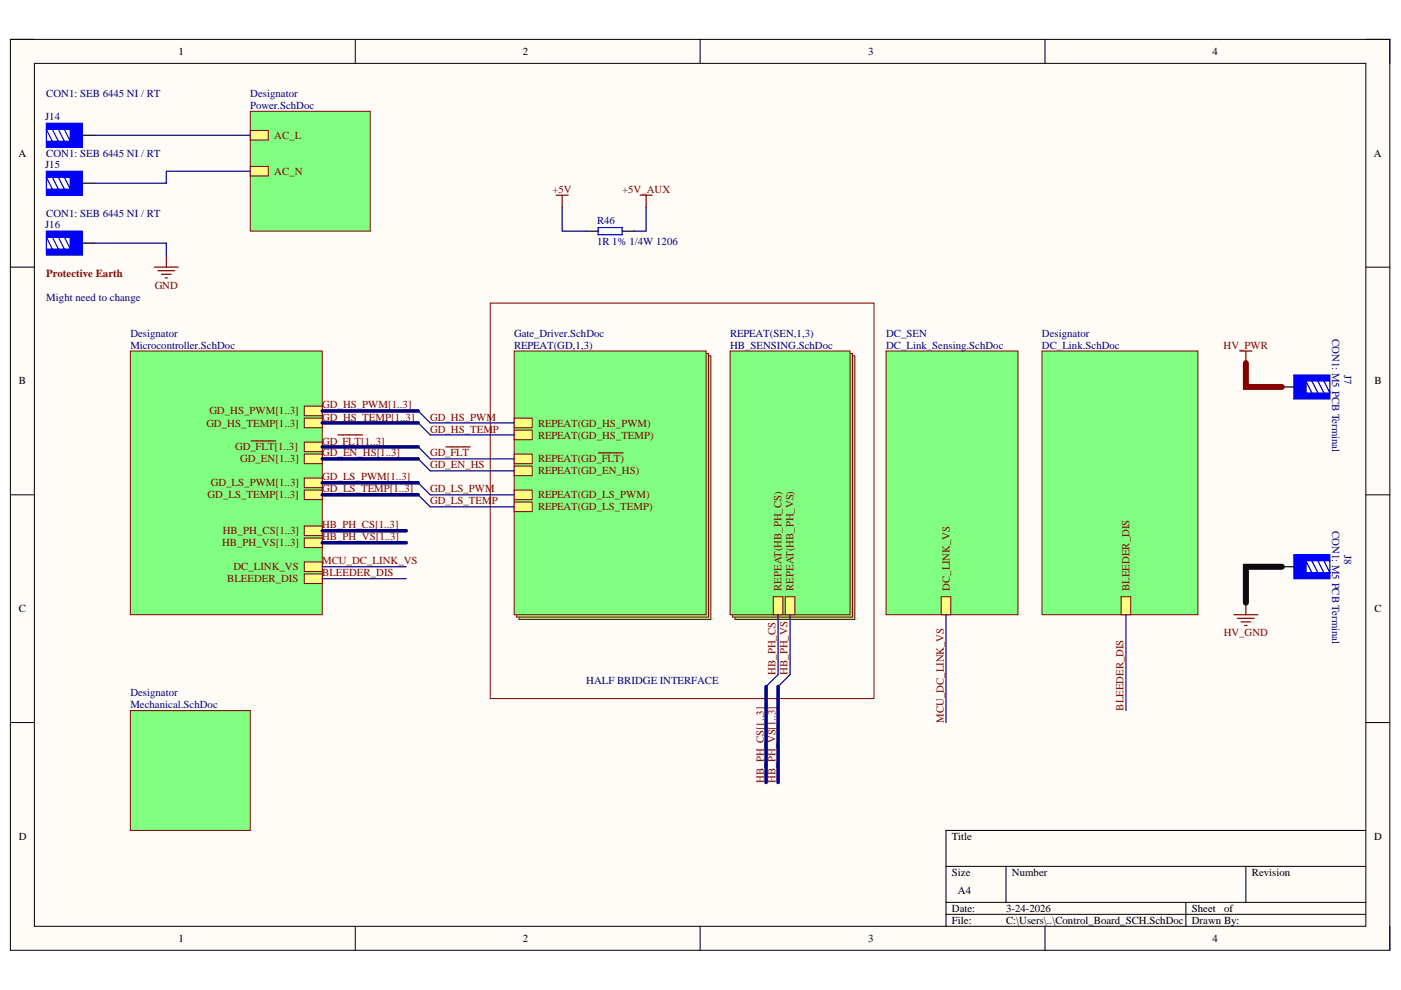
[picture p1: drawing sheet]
<svg xmlns="http://www.w3.org/2000/svg" width="297mm" height="210mm" viewBox="0 0 297 210" stroke-linecap="round" stroke-linejoin="round" font-family="sans-serif">
<defs><g id="words">
<g font-size="2.3">
<text x="37.9" y="11.7">1</text>
<text x="110.8" y="11.7">2</text>
<text x="184" y="11.7">3</text>
<text x="257.1" y="11.7">4</text>
<text x="3.9" y="33.2">A</text>
<text x="291.3" y="33.2">A</text>
<text x="4" y="81.5">B</text>
<text x="291.4" y="81.5">B</text>
<text x="4" y="129.8">C</text>
<text x="291.4" y="129.8">C</text>
<text x="4" y="178.1">D</text>
<text x="201.8" y="178.1">Title</text>
<text x="291.3" y="178.1">D</text>
<text x="201.8" y="185.7">Size</text>
<text x="214.6" y="185.7">Number</text>
<text x="265.4" y="185.7">Revision</text>
<text x="203.1" y="189.5">A4</text>
<text x="201.8" y="193.3">Date:</text>
<text x="201.8" y="195.9">File:</text>
<text x="213.3" y="193.3">3-24-2026</text>
<text x="213.3" y="195.9">C:\Users\..\Control_Board_SCH.SchDoc</text>
<text x="252.7" y="193.3">Sheet</text>
<text x="252.7" y="195.9">Drawn By:</text>
<text x="259.6" y="193.3">of</text>
<text x="37.9" y="199.7">1</text>
<text x="110.8" y="199.7">2</text>
<text x="184" y="199.7">3</text>
<text x="257.1" y="199.7">4</text>
</g>
<g font-size="2.3" fill="#000080">
<text x="9.8" y="20.5">CON1: SEB 6445 NI / RT</text>
<text x="53.1" y="20.5">Designator</text>
<text x="53.1" y="23.1">Power.SchDoc</text>
<text x="9.6" y="25.4">J14</text>
<text x="9.6" y="35.6">J15</text>
<text x="9.8" y="33.2">CON1: SEB 6445 NI / RT</text>
<text x="9.8" y="46">CON1: SEB 6445 NI / RT</text>
<text x="126.6" y="47.5">R46</text>
<text x="9.6" y="48.2">J16</text>
<text x="126.6" y="52">1R 1% 1/4W 1206</text>
<text x="9.8" y="63.8">Might need to change</text>
<text x="27.6" y="71.4">Designator</text>
<text x="109" y="71.4">Gate_Driver.SchDoc</text>
<text x="154.8" y="71.4">REPEAT(SEN,1,3)</text>
<text x="187.9" y="71.4">DC_SEN</text>
<text x="220.9" y="71.4">Designator</text>
<text x="282.4" y="71.9" transform="rotate(90 282.4 71.9)">CON1: M5 PCB Terminal</text>
<text x="27.6" y="73.9">Microcontroller.SchDoc</text>
<text x="109" y="73.9">REPEAT(GD,1,3)</text>
<text x="154.8" y="73.9">HB_SENSING.SchDoc</text>
<text x="187.9" y="73.9">DC_Link_Sensing.SchDoc</text>
<text x="220.9" y="73.9">DC_Link.SchDoc</text>
<text x="285" y="79.5" transform="rotate(90 285 79.5)">J7</text>
<text x="282.4" y="112.6" transform="rotate(90 282.4 112.6)">CON1: M5 PCB Terminal</text>
<text x="285" y="117.6" transform="rotate(90 285 117.6)">J8</text>
<text x="27.6" y="147.6">Designator</text>
<text x="124.3" y="145.1">HALF BRIDGE INTERFACE</text>
<text x="27.6" y="150.1">Mechanical.SchDoc</text>
</g>
<g font-size="2.3" fill="#800000">
<text x="58.1" y="29.4">AC_L</text>
<text x="58.1" y="37.1">AC_N</text>
<text x="117.1" y="40.9">+5V</text>
<text x="131.9" y="40.9">+5V_AUX</text>
<text x="32.8" y="61.2">GND</text>
<text x="259.4" y="73.9">HV_PWR</text>
<text x="44.4" y="87.9">GD_HS_PWM[1..3]</text>
<text x="68.3" y="86.6">GD_HS_PWM[1..3]</text>
<text x="68.3" y="89.2">GD_HS_TEMP[1..3]</text>
<text x="91.2" y="89.2">GD_HS_PWM</text>
<text x="43.8" y="90.4">GD_HS_TEMP[1..3]</text>
<text x="49.9" y="95.5">GD_FLT[1..3]</text>
<text x="68.3" y="94.2">GD_FLT[1..3]</text>
<text x="91.2" y="91.7">GD_HS_TEMP</text>
<text x="114.1" y="90.4">REPEAT(GD_HS_PWM)</text>
<text x="114.1" y="93">REPEAT(GD_HS_TEMP)</text>
<text x="50.9" y="98.1">GD_EN[1..3]</text>
<text x="68.3" y="101.9">GD_LS_PWM[1..3]</text>
<text x="68.3" y="96.8">GD_EN_HS[1..3]</text>
<text x="91.2" y="96.8">GD_FLT</text>
<text x="91.2" y="99.3">GD_EN_HS</text>
<text x="114.1" y="98.1">REPEAT(GD_FLT)</text>
<text x="114.1" y="100.6">REPEAT(GD_EN_HS)</text>
<text x="44" y="105.7">GD_LS_TEMP[1..3]</text>
<text x="44.7" y="103.1">GD_LS_PWM[1..3]</text>
<text x="68.3" y="104.4">GD_LS_TEMP[1..3]</text>
<text x="91.2" y="104.4">GD_LS_PWM</text>
<text x="91.2" y="106.9">GD_LS_TEMP</text>
<text x="114.1" y="105.7">REPEAT(GD_LS_PWM)</text>
<text x="47.2" y="113.3">HB_PH_CS[1..3]</text>
<text x="68.3" y="112">HB_PH_CS[1..3]</text>
<text x="114.1" y="108.2">REPEAT(GD_LS_TEMP)</text>
<text x="47.1" y="115.9">HB_PH_VS[1..3]</text>
<text x="68.3" y="114.5">HB_PH_VS[1..3]</text>
<text x="68.3" y="119.7">MCU_DC_LINK_VS</text>
<text x="48.2" y="123.5">BLEEDER_DIS</text>
<text x="49.5" y="120.9">DC_LINK_VS</text>
<text x="68.3" y="122.2">BLEEDER_DIS</text>
<text x="165.7" y="125.2" transform="rotate(-90 165.7 125.2)">REPEAT(HB_PH_CS)</text>
<text x="168.3" y="125.2" transform="rotate(-90 168.3 125.2)">REPEAT(HB_PH_VS)</text>
<text x="201.4" y="125.2" transform="rotate(-90 201.4 125.2)">DC_LINK_VS</text>
<text x="239.5" y="125.2" transform="rotate(-90 239.5 125.2)">BLEEDER_DIS</text>
<text x="259.5" y="134.9">HV_GND</text>
<text x="164.5" y="143" transform="rotate(-90 164.5 143)">HB_PH_CS</text>
<text x="167" y="143" transform="rotate(-90 167 143)">HB_PH_VS</text>
<text x="200.1" y="153.2" transform="rotate(-90 200.1 153.2)">MCU_DC_LINK_VS</text>
<text x="238.2" y="150.7" transform="rotate(-90 238.2 150.7)">BLEEDER_DIS</text>
<text x="161.9" y="165.9" transform="rotate(-90 161.9 165.9)">HB_PH_CS[1..3]</text>
<text x="164.5" y="165.9" transform="rotate(-90 164.5 165.9)">HB_PH_VS[1..3]</text>
</g>
<text font-size="2.3" fill="#980000" x="9.8" y="58.6">Protective Earth</text>
</g></defs>
<path d="M2.2 8.4h292.5v193.1h-292.5z" fill-rule="evenodd" fill="#fffcf8"/>
<path d="M2.2 8.4h292.5v193.1h-292.5z" fill="none" stroke="#000" stroke-width=".21"/>
<path d="M7.3 13.4h282.3v183h-282.3z" fill-rule="evenodd" fill="#fffcf8"/>
<g fill="none" stroke="#000" stroke-width=".21">
<path d="M2.2 8.4h5.1M7.3 13.4h282.3v183h-282.3zM75.3 8.4v5M148.4 8.4v5M221.6 8.4v5M289.6 8.4h5.1v5M2.2 56.6h5.1M289.6 56.6h5.1M2.2 104.9h5.1M289.6 104.9h5.1M2.2 153.2h5.1M289.6 153.2h5.1"/>
<path d="M289.6 176.1h-89v20.3M75.3 196.4v5.1M148.4 196.4v5.1M200.6 183.7h89M200.6 191.3h89M200.6 193.9h89M213.3 183.7v7.6M221.6 196.4v5.1M251.4 191.3v5.1M264.2 183.7v7.6M294.7 196.4v5.1"/>
</g>
<path d="M53.1 23.6h25.4v25.4h-25.4z" fill-rule="evenodd" fill="#80ff80"/>
<path d="M53.1 23.6h25.4v25.4h-25.4z" fill="none" stroke="#800000" stroke-width=".21"/>
<path d="M53.1 27.7h3.8v2h-3.8z" fill-rule="evenodd" fill="#ffff80"/>
<path d="M53.1 27.7h3.8v2h-3.8z" fill="none" stroke="#800000" stroke-width=".21"/>
<path d="M53.1 35.3h3.8v2h-3.8z" fill-rule="evenodd" fill="#ffff80"/>
<path d="M53.1 35.3h3.8v2h-3.8z" fill="none" stroke="#800000" stroke-width=".21"/>
<path d="M27.6 74.4h40.7v55.9h-40.7z" fill-rule="evenodd" fill="#80ff80"/>
<path d="M27.6 74.4h40.7v55.9h-40.7z" fill="none" stroke="#800000" stroke-width=".21"/>
<path d="M64.5 86.1h3.8v2h-3.8z" fill-rule="evenodd" fill="#ffff80"/>
<path d="M64.5 86.1h3.8v2h-3.8z" fill="none" stroke="#800000" stroke-width=".21"/>
<path d="M64.5 101.4h3.8v2h-3.8z" fill-rule="evenodd" fill="#ffff80"/>
<path d="M64.5 101.4h3.8v2h-3.8z" fill="none" stroke="#800000" stroke-width=".21"/>
<path d="M64.5 88.7h3.8v2h-3.8z" fill-rule="evenodd" fill="#ffff80"/>
<path d="M64.5 88.7h3.8v2h-3.8z" fill="none" stroke="#800000" stroke-width=".21"/>
<path d="M64.5 103.9h3.8v2h-3.8z" fill-rule="evenodd" fill="#ffff80"/>
<path d="M64.5 103.9h3.8v2h-3.8z" fill="none" stroke="#800000" stroke-width=".21"/>
<path d="M64.5 93.7h3.8v2.1h-3.8z" fill-rule="evenodd" fill="#ffff80"/>
<path d="M64.5 93.7h3.8v2.1h-3.8z" fill="none" stroke="#800000" stroke-width=".21"/>
<path d="M53.2 93.5h5.3" fill="none" stroke="#800000" stroke-width=".25"/>
<path d="M64.5 96.3h3.8v2h-3.8z" fill-rule="evenodd" fill="#ffff80"/>
<path d="M64.5 96.3h3.8v2h-3.8z" fill="none" stroke="#800000" stroke-width=".21"/>
<path d="M64.5 121.7h3.8v2h-3.8z" fill-rule="evenodd" fill="#ffff80"/>
<path d="M64.5 121.7h3.8v2h-3.8z" fill="none" stroke="#800000" stroke-width=".21"/>
<path d="M64.5 119.1h3.8v2.1h-3.8z" fill-rule="evenodd" fill="#ffff80"/>
<path d="M64.5 119.1h3.8v2.1h-3.8z" fill="none" stroke="#800000" stroke-width=".21"/>
<path d="M64.5 111.5h3.8v2.1h-3.8z" fill-rule="evenodd" fill="#ffff80"/>
<path d="M64.5 111.5h3.8v2.1h-3.8z" fill="none" stroke="#800000" stroke-width=".21"/>
<path d="M64.5 114.1h3.8v2h-3.8z" fill-rule="evenodd" fill="#ffff80"/>
<path d="M64.5 114.1h3.8v2h-3.8z" fill="none" stroke="#800000" stroke-width=".21"/>
<path d="M110 75.4h40.7v55.9h-40.7z" fill-rule="evenodd" fill="#80ff80"/>
<path d="M110 75.4h40.7v55.9h-40.7z" fill="none" stroke="#800000" stroke-width=".21"/>
<path d="M109.5 74.9h40.7v55.9h-40.7z" fill-rule="evenodd" fill="#80ff80"/>
<path d="M109.5 74.9h40.7v55.9h-40.7z" fill="none" stroke="#800000" stroke-width=".21"/>
<path d="M109 74.4h40.7v55.9h-40.7z" fill-rule="evenodd" fill="#80ff80"/>
<path d="M109 74.4h40.7v55.9h-40.7z" fill="none" stroke="#800000" stroke-width=".21"/>
<path d="M109 103.9h3.8v2h-3.8z" fill-rule="evenodd" fill="#ffff80"/>
<path d="M109 103.9h3.8v2h-3.8z" fill="none" stroke="#800000" stroke-width=".21"/>
<path d="M109 88.7h3.8v2h-3.8z" fill-rule="evenodd" fill="#ffff80"/>
<path d="M109 88.7h3.8v2h-3.8z" fill="none" stroke="#800000" stroke-width=".21"/>
<path d="M109 91.2h3.8v2h-3.8z" fill-rule="evenodd" fill="#ffff80"/>
<path d="M109 91.2h3.8v2h-3.8z" fill="none" stroke="#800000" stroke-width=".21"/>
<path d="M109 106.4h3.8v2.1h-3.8z" fill-rule="evenodd" fill="#ffff80"/>
<path d="M109 106.4h3.8v2.1h-3.8z" fill="none" stroke="#800000" stroke-width=".21"/>
<path d="M109 96.3h3.8v2h-3.8z" fill-rule="evenodd" fill="#ffff80"/>
<path d="M109 96.3h3.8v2h-3.8z" fill="none" stroke="#800000" stroke-width=".21"/>
<path d="M126.9 96h5.2" fill="none" stroke="#800000" stroke-width=".25"/>
<path d="M109 98.8h3.8v2.1h-3.8z" fill-rule="evenodd" fill="#ffff80"/>
<path d="M109 98.8h3.8v2.1h-3.8z" fill="none" stroke="#800000" stroke-width=".21"/>
<path d="M88.7 87.1l2.5 2.6M88.7 94.8l2.5 2.5M88.7 97.3l2.5 2.5M88.7 89.7l2.5 2.5M88.7 102.4l2.5 2.5M88.7 104.9l2.5 2.6" fill="none" stroke="#000080" stroke-width=".25"/>
<path d="M71.6 92.2h5.3M94.5 94.8h5.2" fill="none" stroke="#800000" stroke-width=".25"/>
<path d="M155.8 75.4h25.4v56h-25.4z" fill-rule="evenodd" fill="#80ff80"/>
<path d="M155.8 75.4h25.4v56h-25.4z" fill="none" stroke="#800000" stroke-width=".21"/>
<path d="M155.3 74.9h25.4v55.9h-25.4z" fill-rule="evenodd" fill="#80ff80"/>
<path d="M155.3 74.9h25.4v55.9h-25.4z" fill="none" stroke="#800000" stroke-width=".21"/>
<path d="M154.8 74.4h25.4v55.9h-25.4z" fill-rule="evenodd" fill="#80ff80"/>
<path d="M154.8 74.4h25.4v55.9h-25.4z" fill="none" stroke="#800000" stroke-width=".21"/>
<path d="M163.9 126.5h2.1v3.8h-2.1z" fill-rule="evenodd" fill="#ffff80"/>
<path d="M163.9 126.5h2.1v3.8h-2.1z" fill="none" stroke="#800000" stroke-width=".21"/>
<path d="M166.5 126.5h2v3.8h-2z" fill-rule="evenodd" fill="#ffff80"/>
<path d="M166.5 126.5h2v3.8h-2z" fill="none" stroke="#800000" stroke-width=".21"/>
<path d="M220.9 74.4h33.1v55.9h-33.1z" fill-rule="evenodd" fill="#80ff80"/>
<path d="M220.9 74.4h33.1v55.9h-33.1z" fill="none" stroke="#800000" stroke-width=".21"/>
<path d="M237.7 126.5h2v3.8h-2z" fill-rule="evenodd" fill="#ffff80"/>
<path d="M237.7 126.5h2v3.8h-2z" fill="none" stroke="#800000" stroke-width=".21"/>
<path d="M276.9 83.3v-2.5l1.2 2.5M278.1 80.8l1.3 2.5M279.4 80.8l1.3 2.5M280.7 80.8l1.3 2.5v-2.5" fill="none" stroke="#00f" stroke-width=".25"/>
<path d="M271.8 82h2.5" fill="none" stroke="#000" stroke-width=".25"/>
<path d="M274.3 79.5h7.7v1.3h-5.1v2.5h5.1v1.3h-7.7z" fill-rule="evenodd" fill="#00f"/>
<path d="M274.3 79.5h7.7v1.3h-5.1v2.5h5.1v1.3h-7.7zM278.1 118.9l1.3 2.5M279.4 118.9l1.3 2.5M280.7 118.9l1.3 2.5v-2.5M276.9 121.4v-2.5l1.2 2.5" fill="none" stroke="#00f" stroke-width=".25"/>
<path d="M271.8 120.2h2.5" fill="none" stroke="#000" stroke-width=".25"/>
<path d="M274.3 117.6h7.7v1.3h-5.1v2.5h5.1v1.3h-7.7z" fill-rule="evenodd" fill="#00f"/>
<path d="M274.3 117.6h7.7v1.3h-5.1v2.5h5.1v1.3h-7.7z" fill="none" stroke="#00f" stroke-width=".25"/>
<path d="M103.9 64.3h81.4v83.8h-81.4z" fill="none" stroke="#800000" stroke-width=".21"/>
<path d="M27.6 150.7h25.5v25.4h-25.5z" fill-rule="evenodd" fill="#80ff80"/>
<path d="M27.6 150.7h25.5v25.4h-25.5z" fill="none" stroke="#800000" stroke-width=".21"/>
<path d="M9.8 30v-2.6l1.3 2.6M11.1 27.4l1.3 2.6M12.4 27.4l1.2 2.6M13.6 27.4l1.3 2.6v-2.6" fill="none" stroke="#00f" stroke-width=".25"/>
<path d="M17.5 28.7h2.5" fill="none" stroke="#000" stroke-width=".25"/>
<path d="M9.8 26.1h7.7v5.1h-7.7v-1.2h5.1v-2.6h-5.1z" fill-rule="evenodd" fill="#00f"/>
<path d="M9.8 26.1h7.7v5.1h-7.7v-1.2h5.1v-2.6h-5.1zM11.1 37.6l1.3 2.5M12.4 37.6l1.2 2.5M13.6 37.6l1.3 2.5v-2.5M9.8 40.1v-2.5l1.3 2.5" fill="none" stroke="#00f" stroke-width=".25"/>
<path d="M17.5 38.8h2.5" fill="none" stroke="#000" stroke-width=".25"/>
<path d="M9.8 36.3h7.7v5.1h-7.7v-1.3h5.1v-2.5h-5.1z" fill-rule="evenodd" fill="#00f"/>
<path d="M9.8 36.3h7.7v5.1h-7.7v-1.3h5.1v-2.5h-5.1zM9.8 52.8v-2.5l1.3 2.5M11.1 50.3l1.3 2.5M12.4 50.3l1.2 2.5M13.6 50.3l1.3 2.5v-2.5" fill="none" stroke="#00f" stroke-width=".25"/>
<path d="M17.5 51.6h2.5" fill="none" stroke="#000" stroke-width=".25"/>
<path d="M9.8 49h7.7v5.1h-7.7v-1.3h5.1v-2.5h-5.1z" fill-rule="evenodd" fill="#00f"/>
<path d="M9.8 49h7.7v5.1h-7.7v-1.3h5.1v-2.5h-5.1z" fill="none" stroke="#00f" stroke-width=".25"/>
<path d="M32.7 56.6h5.1M33.5 57.4h3.5M34.2 58.2h2.1M35 58.9h.5M35.3 54.1v2.5M262.9 74.4h2.5M264.2 74.4v2.6M261.6 130.3h5.1M262.4 131.1h3.5M263.1 131.9h2.1M263.9 132.6h.5M264.2 127.8v2.5" fill="none" stroke="#800000" stroke-width=".25"/>
<path d="M187.9 74.4h27.9v55.9h-27.9z" fill-rule="evenodd" fill="#80ff80"/>
<path d="M187.9 74.4h27.9v55.9h-27.9z" fill="none" stroke="#800000" stroke-width=".21"/>
<path d="M199.6 126.5h2v3.8h-2z" fill-rule="evenodd" fill="#ffff80"/>
<path d="M199.6 126.5h2v3.8h-2z" fill="none" stroke="#800000" stroke-width=".21"/>
<g fill="none" stroke="#000080" stroke-width=".25">
<path d="M20 28.7h33.1M53.1 36.3h-17.8v2.5h-15.3M20 51.6h15.3v2.5M119.2 43.9v5.1h5.1M137 43.9v5.1h-2.5M91.2 99.8h17.8M91.2 97.3h17.8M91.2 92.2h17.8M91.2 89.7h17.8M91.2 107.5h17.8M91.2 104.9h17.8M68.3 120.2h17.8"/>
<path d="M68.3 122.7h17.8M165 130.3v12.7l-2.6 2.6M167.5 130.3v12.7l-2.5 2.6M200.6 130.3v22.9M238.7 130.3v20.4"/>
</g>
<path d="M264.2 77v5h7.6" fill="none" stroke="#980000" stroke-width="1.3"/>
<path d="M271.8 120.2h-7.6v7.6" fill="none" stroke="#000" stroke-width="1.3"/>
<path d="M68.3 87.1h20.4M68.3 94.8h20.4M68.3 97.3h20.4M68.3 89.7h20.4M68.3 102.4h20.4M68.3 104.9h20.4M68.3 112.5h17.8M68.3 115.1h17.8M162.4 145.6v20.3M165 145.6v20.3" fill="none" stroke="#000080" stroke-width=".76"/>
<path d="M117.9 41.4h2.6M119.2 41.4v2.5M135.7 41.4h2.6M137 41.4v2.5" fill="none" stroke="#800000" stroke-width=".25"/>
<path d="M124.3 49h2.5M131.9 49h2.6" fill="none" stroke="#000" stroke-width=".25"/>
<path d="M126.8 48.2h5.1v1.6h-5.1z" fill="none" stroke="#00f" stroke-width=".25"/>
<use href="#words"/>
</svg>
